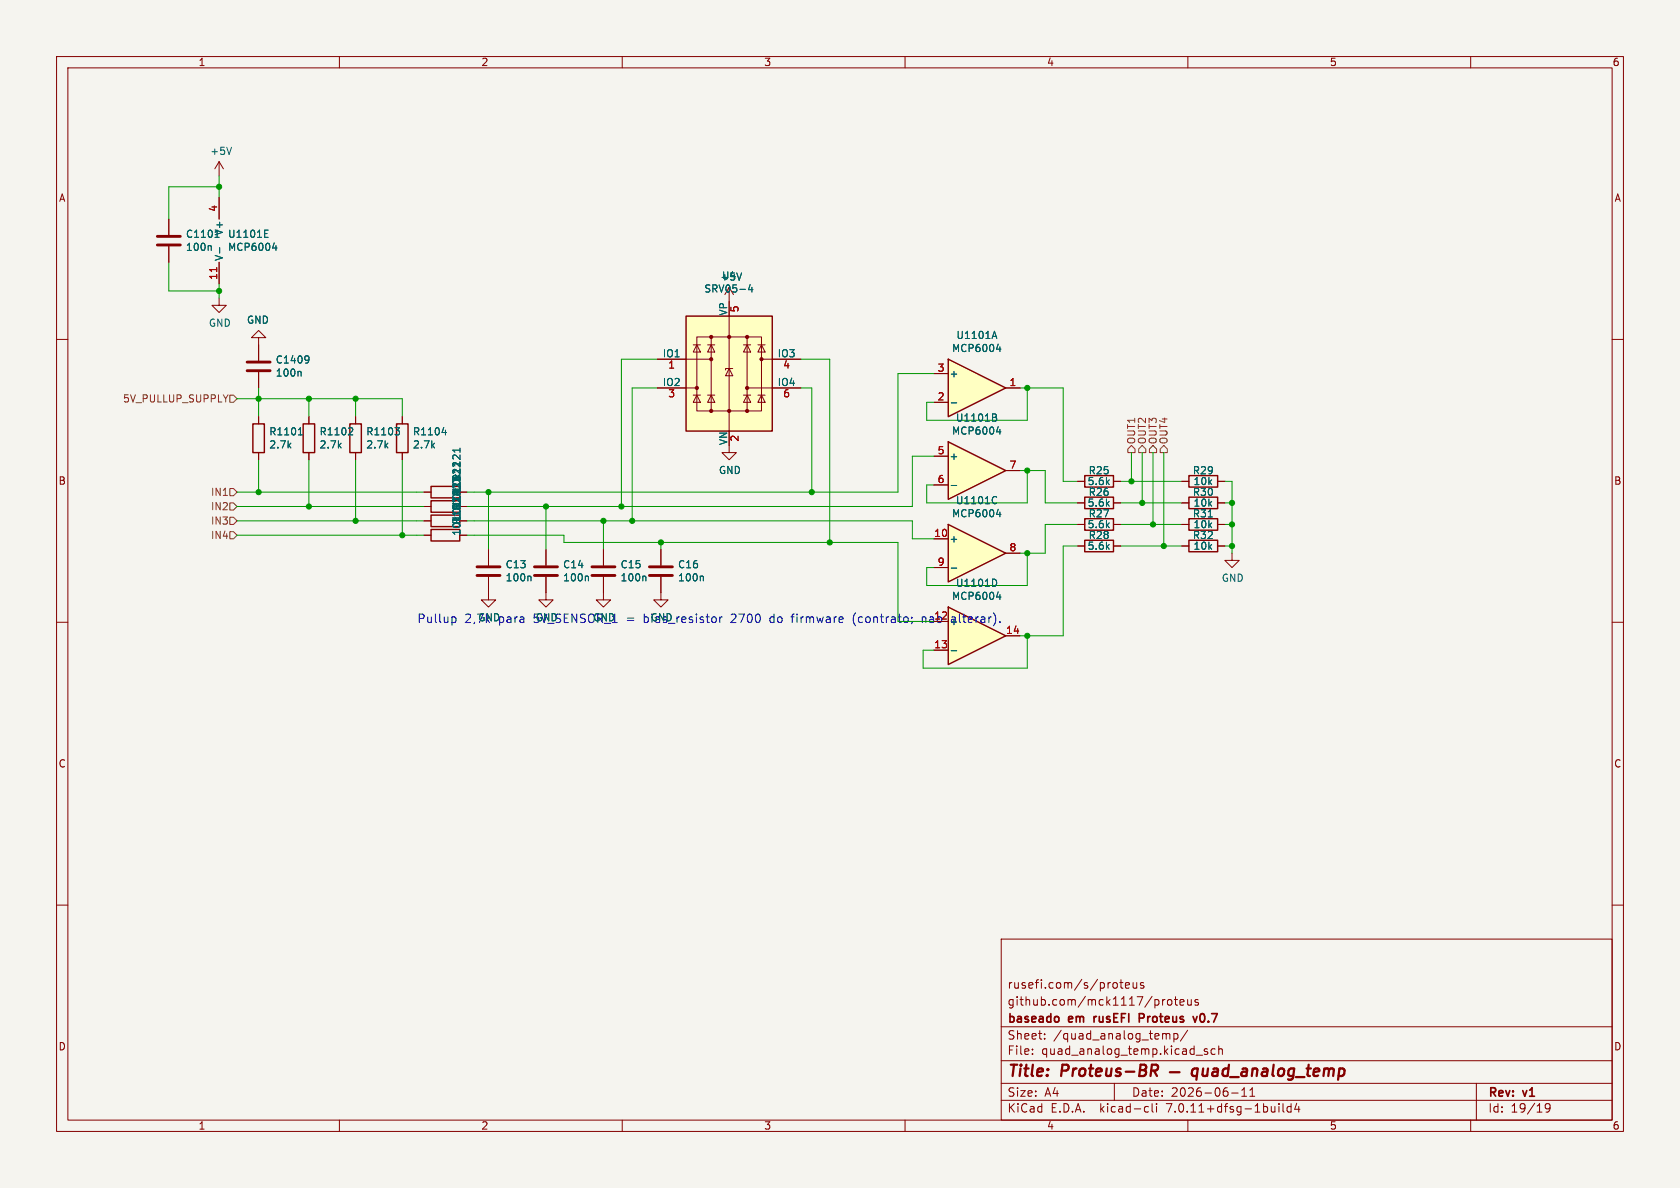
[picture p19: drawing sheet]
<svg xmlns="http://www.w3.org/2000/svg" width="297mm" height="210mm" viewBox="0 0 297 210" stroke-linecap="round" stroke-linejoin="round" font-family="sans-serif">
<defs><g id="words">
<g font-size="2.8" fill="#840000">
<text x="178" y="190.9">Title:</text>
<text x="187.7" y="190.9">Proteus-BR</text>
</g>
<g font-size="2.1" fill="#0000c2">
<text x="73.7" y="110.2">Pullup</text>
<text x="82.1" y="110.2">2,7k</text>
<text x="88.2" y="110.2">para</text>
<text x="94.5" y="110.2">5V_SENSOR_1</text>
<text x="111.1" y="110.2">=</text>
<text x="114.2" y="110.2">bias_resistor</text>
<text x="129.8" y="110.2">2700</text>
<text x="136.8" y="110.2">do</text>
<text x="140.8" y="110.2">firmware</text>
<text x="151.8" y="110.2">(contrato;</text>
<text x="169.5" y="110.2">alterar).</text>
</g>
<g font-size="2.1" fill="#840000">
<text x="164.2" y="110.2">nao</text>
<text x="178" y="178">github.com/mck1117/proteus</text>
<text x="178" y="175">rusefi.com/s/proteus</text>
<text x="178" y="184">Sheet:</text>
<text x="178" y="181.2">baseado</text>
<text x="186.2" y="184">/quad_analog_temp/</text>
<text x="189" y="181.2">em</text>
<text x="194.1" y="181.2">rusEFI</text>
<text x="202.7" y="181.2">Proteus</text>
<text x="212.9" y="181.2">v0.7</text>
<text x="178" y="186.7">File:</text>
<text x="184.1" y="186.7">quad_analog_temp.kicad_sch</text>
<text x="178" y="196.9">KiCad</text>
<text x="178" y="194.1">Size:</text>
<text x="184.7" y="194.1">A4</text>
<text x="185.7" y="196.9">E.D.A.</text>
<text x="194.6" y="196.9">kicad-cli</text>
<text x="200" y="194.1">Date:</text>
<text x="206.5" y="196.9">7.0.11+dfsg-1build4</text>
<text x="207" y="194.1">2026-06-11</text>
<text x="263" y="194.3">Rev:</text>
<text x="263" y="196.9">Id:</text>
<text x="267.1" y="196.9">19/19</text>
<text x="269.4" y="194.3">v1</text>
</g>
<g font-size="1.8" fill="#840000">
<text x="35" y="11.9">1</text>
<text x="85" y="11.9">2</text>
<text x="135" y="11.9">3</text>
<text x="185" y="11.9">4</text>
<text x="235" y="11.9">5</text>
<text x="285" y="11.9">6</text>
<text x="10.3" y="35.9">A</text>
<text x="285.3" y="35.9">A</text>
<text x="10.3" y="85.9">B</text>
<text x="285.3" y="85.9">B</text>
<text x="10.3" y="135.9">C</text>
<text x="285.3" y="135.9">C</text>
<text x="10.3" y="185.9">D</text>
<text x="285.3" y="185.9">D</text>
<text x="35" y="199.9">1</text>
<text x="85" y="199.9">2</text>
<text x="135" y="199.9">3</text>
<text x="185" y="199.9">4</text>
<text x="235" y="199.9">5</text>
<text x="285" y="199.9">6</text>
</g>
<g font-size="1.8" fill="#006464">
<text x="37.1" y="27.6">+5V</text>
<text x="39.6" y="41.7" transform="rotate(-90 39.6 41.7)">V+</text>
<text x="32.8" y="44.6">100n</text>
<text x="32.8" y="42.2">C1101</text>
<text x="39.6" y="46.2" transform="rotate(-90 39.6 46.2)">V-</text>
<text x="40.2" y="42.2">U1101E</text>
<text x="40.2" y="44.6">MCP6004</text>
<text x="124.4" y="51.9">SRV05-4</text>
<text x="127.2" y="49.8">+5V</text>
<text x="127.5" y="49.6">U4</text>
<text x="36.8" y="58">GND</text>
<text x="43.6" y="57.4">GND</text>
<text x="128.7" y="55.9" transform="rotate(-90 128.7 55.9)">VP</text>
<text x="48.7" y="64.5">C1409</text>
<text x="117.1" y="63.2">IO1</text>
<text x="137.4" y="63.2">IO3</text>
<text x="168.2" y="62.4">MCP6004</text>
<text x="169" y="60.1">U1101A</text>
<text x="48.7" y="66.8">100n</text>
<text x="117.1" y="68.3">IO2</text>
<text x="137.4" y="68.3">IO4</text>
<text x="167.8" y="66.9">+</text>
<text x="47.5" y="77.2">R1101</text>
<text x="56.4" y="77.2">R1102</text>
<text x="64.7" y="77.2">R1103</text>
<text x="72.9" y="77.2">R1104</text>
<text x="168.2" y="77">MCP6004</text>
<text x="168.9" y="74.7">U1101B</text>
<text x="47.5" y="79.5">2.7k</text>
<text x="56.4" y="79.5">2.7k</text>
<text x="64.7" y="79.5">2.7k</text>
<text x="72.9" y="79.5">2.7k</text>
<text x="127" y="84">GND</text>
<text x="128.7" y="78.8" transform="rotate(-90 128.7 78.8)">VN</text>
<text x="167.8" y="81.5">+</text>
<text x="81.6" y="87.2" transform="rotate(-90 81.6 87.2)">10k</text>
<text x="168.9" y="89.3">U1101C</text>
<text x="192.2" y="86">5.6k</text>
<text x="192.2" y="89.8">5.6k</text>
<text x="192.4" y="84">R25</text>
<text x="192.4" y="87.9">R26</text>
<text x="210.8" y="87.9">R30</text>
<text x="210.8" y="84">R29</text>
<text x="210.9" y="89.8">10k</text>
<text x="210.9" y="86">10k</text>
<text x="81.6" y="94.8" transform="rotate(-90 81.6 94.8)">10k10k</text>
<text x="81.6" y="90.3" transform="rotate(-90 81.6 90.3)">R1123R1121</text>
<text x="168.2" y="91.6">MCP6004</text>
<text x="192.2" y="93.6">5.6k</text>
<text x="192.4" y="91.7">R27</text>
<text x="192.4" y="95.5">R28</text>
<text x="210.8" y="91.7">R31</text>
<text x="210.8" y="95.5">R32</text>
<text x="210.9" y="93.6">10k</text>
<text x="89.3" y="100.7">C13</text>
<text x="99.5" y="100.7">C14</text>
<text x="109.6" y="100.7">C15</text>
<text x="119.8" y="100.7">C16</text>
<text x="167.8" y="96.1">+</text>
<text x="192.2" y="97.4">5.6k</text>
<text x="210.9" y="97.4">10k</text>
<text x="89.3" y="103">100n</text>
<text x="99.5" y="103">100n</text>
<text x="109.6" y="103">100n</text>
<text x="119.8" y="103">100n</text>
<text x="168.2" y="106.2">MCP6004</text>
<text x="168.9" y="103.9">U1101D</text>
<text x="215.9" y="103">GND</text>
<text x="84.5" y="110">GND</text>
<text x="94.6" y="110">GND</text>
<text x="104.8" y="110">GND</text>
<text x="114.9" y="110">GND</text>
<text x="167.8" y="110.7">+</text>
</g>
<g font-size="1.8" fill="#a90000">
<text x="38.5" y="37.5" transform="rotate(-90 38.5 37.5)">4</text>
<text x="38.5" y="49.6" transform="rotate(-90 38.5 49.6)">11</text>
<text x="130.9" y="55.3" transform="rotate(-90 130.9 55.3)">5</text>
<text x="118" y="65.5">1</text>
<text x="138.4" y="65.5">4</text>
<text x="165.7" y="65.8">3</text>
<text x="118" y="70.6">3</text>
<text x="138.4" y="70.6">6</text>
<text x="165.7" y="70.9">2</text>
<text x="178.4" y="68.3">1</text>
<text x="130.9" y="78.2" transform="rotate(-90 130.9 78.2)">2</text>
<text x="165.7" y="80.4">5</text>
<text x="178.4" y="82.9">7</text>
<text x="165.7" y="85.5">6</text>
<text x="165.1" y="95">10</text>
<text x="165.7" y="100.1">9</text>
<text x="178.4" y="97.5">8</text>
<text x="165.1" y="109.6">12</text>
<text x="177.8" y="112.1">14</text>
<text x="165.1" y="114.7">13</text>
</g>
<g font-size="1.8" fill="#725600">
<text x="21.6" y="71.3">5V_PULLUP_SUPPLY</text>
<text x="200.9" y="78.6" transform="rotate(-90 200.9 78.6)">OUT1</text>
<text x="202.8" y="78.6" transform="rotate(-90 202.8 78.6)">OUT2</text>
<text x="204.7" y="78.6" transform="rotate(-90 204.7 78.6)">OUT3</text>
<text x="206.6" y="78.6" transform="rotate(-90 206.6 78.6)">OUT4</text>
<text x="37.2" y="87.9">IN1</text>
<text x="37.2" y="92.9">IN3</text>
<text x="37.2" y="90.4">IN2</text>
<text x="37.2" y="95.5">IN4</text>
</g>
</g></defs>
<path d="M0 0h297v210h-297z" fill="#f5f4ef" stroke="#f5f4ef" stroke-width=".18"/>
<g fill="none" stroke="#840000" stroke-width=".18">
<path d="M10 10h277v190h-277zM12 12h273v186h-273zM60 10v2M110 10v2M160 10v2M210 10v2M260 10v2M10 60h2M123.2 59.6h11.4v13h-11.4zM125.7 59.6v13M128.9 55.9v20.3M132.1 59.6v13"/>
<path d="M285 60h2M45.7 73.7v1.2M54.6 73.7v1.2M62.9 73.7v1.2M71.1 73.7v1.2M116.2 63.5h9.5M116.2 68.6h7M122.6 69.9h1.2M122.6 61h1.2M123.2 69.9l.6 1.2h-1.2zM123.2 61l.6 1.2h-1.2zM125.1 69.9h1.3"/>
<path d="M125.1 61h1.3M125.7 69.9l.7 1.2h-1.3zM125.7 61l.7 1.2h-1.3zM128.9 65.2l.6 1.2h-1.2zM128.9 78.7v1.3h1.3l-1.3 1.3-1.3-1.3h1.3M129.5 65.2h-1.2v.2M131.4 69.9h1.3M131.4 61h1.3M132.1 69.9l.6 1.2h-1.3zM132.1 61l.6 1.2h-1.3zM132.1 68.6h9.5M134 69.9h1.3"/>
<path d="M134 61h1.3M134.6 69.9l.7 1.2h-1.3zM134.6 61l.7 1.2h-1.3zM134.6 63.5h7M45.7 80v1.3M54.6 80v1.3M62.9 80v1.3M71.1 80v1.3M74.9 92.1h1.3M74.9 89.5h1.3M74.9 87h1.3M74.9 94.6h1.3"/>
<path d="M81.3 92.1h1.2M81.3 89.5h1.2M81.3 87h1.2M81.3 94.6h1.2M86.4 97.2v2.7M96.5 97.2v2.7M106.7 97.2v2.7M116.8 97.2v2.7M190.5 92.7h1.3M190.5 88.9h1.3M190.5 85.1h1.3M190.5 96.5h1.3"/>
<path d="M196.8 92.7h1.3M196.8 88.9h1.3M196.8 85.1h1.3M196.8 96.5h1.3M208.9 92.7h1.3M208.9 88.9h1.3M215.3 92.7h1.2M215.3 88.9h1.2M10 110h2M86.4 102v4h1.2l-1.2 1.3-1.3-1.3h1.3M96.5 102v4h1.3l-1.3 1.3-1.3-1.3h1.3M106.7 102v4h1.2l-1.2 1.3-1.3-1.3h1.3"/>
<path d="M116.8 102v4h1.3l-1.3 1.3-1.2-1.3h1.2M285 110h2M10 160h2M285 160h2M177 166h108v32h-108zM197.5 173.8v.8M198 173.7h.5M198.2 173.2v1.3l.3 .2M199 174.2l.7-.1-.1-.3-.4-.1-.2 .2v.7h.6M200.3 173.7l.1 .9 .3 .1 .3-.1M201 173.7v1M202.2 173.8l-.4-.1-.2 .2 .1 .2 .5 .2v.3h-.6"/>
<path d="M205.5 176.7v1M206 176.7l-.3 .1-.2 .2M206.5 176.8l.4-.1 .3 .3v.4l-.3 .3-.4-.1-.1-.2v-.4zM207.6 176.7h.6M207.8 176.2v1.3l.4 .2M208.6 177.2l.7-.1-.1-.3-.4-.1-.2 .2 .1 .7h.5M210 176.7v.9l.4 .1 .2-.1M210.6 176.7v1M211.8 176.8l-.3-.1-.3 .2 .1 .2 .5 .2v.3h-.6M60 198v2M110 198v2M160 198v2"/>
<path d="M177 194.5h108M177 191.5h108M177 187.5h108M177 181.5h108M182.5 186.3v.1M182.5 185.5v.1M184.7 183.6v.1M184.7 182.8v.1M197 191.5v3M202.6 195.6l.4 .1M203 196.5l-.4 .1M203.7 195.1v1.3l.2 .2"/>
<path d="M204.5 195.1v.1M204.5 195.6v1M206 182.7l.2 .2M206.2 182.9v.8M206.2 182.9l.2-.2 .3 .1 .1 .9M207.5 182.8l.5-.1 .2 .3v.4l-.1 .2h-.6M207.5 182.7v1.5M210 182.1l-1.3 2M210 198v2M211.5 186.5h1.1M213.5 185.5l-.4-.1-.2 .2 .1 .2 .5 .2v.3h-.6M214.8 185.5l-.4-.1-.3 .3v.4l.1 .2h.6"/>
<path d="M215.5 185.5l.2-.1 .3 .1 .1 .9M215.5 184.9v1.5M217.7 193.2h1.2M219.5 193.8h.9M219.5 192.7l.5-.4v1.5M221 193.8h.8M221 192.7l.4-.4v1.5M226.1 195.1v.1M226.1 195.6v1M226.8 195.1v1.3l.2 .2M228.2 195.7l-.4-.1-.3 .3v.4l.2 .2h.5M228.2 195.1v1.5"/>
<path d="M229.2 195l-.3 1.1h.9M229.6 195.6v1M260 198v2M261 191.5v6.5M274 195.7l-.3 .3h-.2l-.3-.3 .1-.5 .4-.1 .3 .1a.99 .99 0 0 1-.4 1.4h-.3"/>
</g>
<g fill="none" stroke="#840000" stroke-width=".4">
<path d="M203.6 188.2l1 .1a.58 .58 0 0 1-.3 1h-.8M204 189.3l.5 .9M206.8 189.5h1.7M211.7 189a.66 .66 0 0 0-.9 .3l-.1 .5 .1 .3 .2 .1 .6-.1M211.8 188.9l-.3 2M212.7 188.9l-.1 1.2a.57 .57 0 0 0 .8-.1M213.6 188.9l-.2 1.3M214.5 189l.2-.1 .6 .1-.1 1.2M215.3 189.4h-.7a.4 .4 0 0 0-.3 .4 .4 .4 0 0 0 .2 .4l.7-.1M217.2 189a.66 .66 0 0 0-1 .3l-.1 .5 .2 .3 .1 .1 .6-.1M217.3 188.2l-.3 2M217.5 190.4h1.5"/>
<path d="M219.6 189l.2-.1 .6 .1-.1 1.2M220.5 189.4h-.7a.4 .4 0 0 0-.4 .4 .4 .4 0 0 0 .3 .4l.7-.1M221.4 189.1a.49 .49 0 0 1 .9 .1l-.1 1M221.5 188.9l-.2 1.3M223.3 189l.2-.1 .5 .1v1.2M224.1 189.4h-.7a.4 .4 0 0 0-.3 .4 .4 .4 0 0 0 .2 .4l.7-.1M225.2 188.2l-.2 1.7 .2 .3M226.1 189.1a.52 .52 0 0 1 .5-.2 .52 .52 0 0 1 .4 .4v.5a.55 .55 0 0 1-.6 .4 .55 .55 0 0 1-.5-.4zM228.8 189a.66 .66 0 0 0-1 .3l-.1 .5 .2 .3 .2 .1 .5-.1M228.8 188.9l-.2 1.6a.6 .6 0 0 1-.9 .3M229.1 190.4h1.5M231 188.9h.8"/>
<path d="M231.4 188.2l-.3 1.7 .1 .2 .4 .1M232.2 189.5l1-.1v-.4l-.2-.1-.6 .1-.2 .9 .2 .3 .6-.1M234.1 189.1a.49 .49 0 0 1 .9 .1M234.1 188.9l-.1 1.3M235 189.2a.5 .5 0 0 1 .7-.2v1.2M235 189.2l-.2 1M236.8 189l.2-.1 .6 .1 .1 .3-.1 .5a.66 .66 0 0 1-1 .3M236.8 188.9l-.2 2"/>
</g>
<path d="M187.1 179.8v.7M193.4 179.7v1M193.5 179.8l-.1 .2M202.1 179.3l-.7-.1v1.5M202.1 179.9l-.7 .1M210.9 179.7l.4 1 .3-1M212.2 179.5v.9" fill="none" stroke="#840000" stroke-width=".3"/>
<g fill="none" stroke="#840000" stroke-width=".25">
<path d="M121.3 55.9h15.2v20.3h-15.2zM44.7 74.9h2v5.1h-2zM53.6 74.9h2v5.1h-2zM61.8 74.9h2.1v5.1h-2.1zM70.1 74.9h2v5.1h-2zM76.2 91.1h5.1v2h-5.1zM76.2 88.5h5.1v2.1h-5.1zM76.2 86h5.1v2h-5.1zM76.2 93.6h5.1v2h-5.1zM191.8 84.1h5v2h-5zM191.8 87.9h5v2h-5zM191.8 91.7h5v2h-5z"/>
<path d="M191.8 95.5h5v2h-5zM210.2 91.7h5.1v2h-5.1zM210.2 87.9h5.1v2h-5.1z"/>
</g>
<g fill="none" stroke="#006464" stroke-width=".18">
<path d="M132.6 50.3l-.3 .9h.8M132.9 50.8v.8M52.7 76.9h.8M52.9 75.9l.2-.3v1.3M62.1 75.6l.3 .3-.1 .3-.7 .7h.8M69.8 75.6h.8l-.4 .5M70.4 76.1l.2 .2v.3l-.2 .3M78.1 76.5h.8M78.8 76v.9M81.3 79.2v.7M81.3 79.6h-1.3l.4 .2M213.6 91.4h.7"/>
<path d="M93.7 101.8l.2 .2v.7M103.8 101.8l.2 .2v.7M114 101.8l.2 .2v.7M124.2 101.8l.1 .2v.7"/>
</g>
<path d="M121.3 55.9h15.2v20.3h-15.2z" fill="#ffffc2" stroke="#ffffc2" stroke-width=".18"/>
<g fill="#840000" stroke="#840000" stroke-width=".18">
<circle cx="123.2" cy="68.6" r=".28"/>
<circle cx="125.7" cy="72.6" r=".28"/>
<circle cx="125.7" cy="63.5" r=".28"/>
<circle cx="125.7" cy="59.6" r=".28"/>
<circle cx="128.9" cy="72.6" r=".28"/>
<circle cx="128.9" cy="59.6" r=".28"/>
<circle cx="132.1" cy="72.6" r=".28"/>
<circle cx="132.1" cy="68.6" r=".28"/>
<circle cx="132.1" cy="59.6" r=".28"/>
<circle cx="134.6" cy="63.5" r=".28"/>
</g>
<path d="M84.3 101.7h4.1M84.3 100.2h4.1M94.5 101.7h4.1M94.5 100.2h4.1M104.6 101.7h4.1M104.6 100.2h4.1M114.8 101.7h4.1M114.8 100.2h4.1" fill="none" stroke="#840000" stroke-width=".51"/>
<path d="M167.6 107.3l10.2 5.1-10.2 5.1z" fill="#ffffc2"/>
<path d="M167.6 107.3l10.2 5.1-10.2 5.1z" fill="none" stroke="#840000" stroke-width=".25"/>
<path d="M165.1 114.9h2.5M177.8 112.4h2.5" fill="none" stroke="#840000" stroke-width=".18"/>
<path d="M168.2 115h.9M175.8 102.4a.68 .68 0 0 1 .4 .6 .68 .68 0 0 1-.4 .7M176.2 105.5h.8M176.8 105.1v.9" fill="none" stroke="#006464" stroke-width=".18"/>
<path d="M167.6 92.7l10.2 5.1-10.2 5.1z" fill="#ffffc2"/>
<path d="M167.6 92.7l10.2 5.1-10.2 5.1z" fill="none" stroke="#840000" stroke-width=".25"/>
<path d="M165.1 95.3h2.5M177.8 97.8h2.5M165.1 100.3h2.5" fill="none" stroke="#840000" stroke-width=".18"/>
<path d="M175.8 87.8l.4 .1M176.2 90.9h.8M176.2 88.9l-.4 .1M176.8 90.5v.9M168.2 100.4h.9" fill="none" stroke="#006464" stroke-width=".18"/>
<path d="M167.6 63.5l10.2 5.1-10.2 5.1z" fill="#ffffc2"/>
<path d="M167.6 63.5l10.2 5.1-10.2 5.1z" fill="none" stroke="#840000" stroke-width=".25"/>
<path d="M165.1 71.1h2.5M165.1 66h2.5M177.8 68.6h2.5" fill="none" stroke="#840000" stroke-width=".18"/>
<path d="M175.5 59.5h.6M175.8 58.6l.4 1.2M168.2 71.2h.9M176.2 61.7h.8M176.8 61.3v.8" fill="none" stroke="#006464" stroke-width=".18"/>
<path d="M167.6 78.1l10.2 5.1-10.2 5.1z" fill="#ffffc2"/>
<path d="M167.6 78.1l10.2 5.1-10.2 5.1zM210.2 84.1h5.1v2h-5.1zM210.2 95.5h5.1v2h-5.1z" fill="none" stroke="#840000" stroke-width=".25"/>
<g fill="none" stroke="#840000" stroke-width=".18">
<path d="M29.8 38.7v2.8M38.7 28.6v2.5M38.7 34.9v3.8M38.7 28.6l-.7 1.2M38.7 28.6l.8 1.2M29.8 43.6v2.8M38.7 52.7v1.3h1.3l-1.3 1.2-1.2-1.2h1.2M38.7 46.4v3.8M45.7 59.7h1.3l-1.3-1.3-1.3 1.3h1.3v4.1M128.9 50.8v2.5M45.7 65.8v2.8M45.7 73.7v1.2"/>
<path d="M54.6 73.7v1.2M62.9 73.7v1.2M71.1 73.7v1.2M116.2 68.6h5.1M116.2 63.5h5.1M136.5 68.6h5.1M136.5 63.5h5.1M165.1 71.1h2.5M165.1 66h2.5M177.8 68.6h2.5M45.7 80v1.3M54.6 80v1.3"/>
<path d="M62.9 80v1.3M71.1 80v1.3M74.9 92.1h1.3M74.9 87h1.3M74.9 89.5h1.3M74.9 94.6h1.3M81.3 92.1h1.2M81.3 87h1.2M81.3 89.5h1.2M81.3 94.6h1.2M86.4 97.2v2.7M96.5 97.2v2.7"/>
<path d="M106.7 97.2v2.7M116.8 97.2v2.7M165.1 80.6h2.5M165.1 85.7h2.5M165.1 95.3h2.5M177.8 83.2h2.5M177.8 97.8h2.5M190.5 85.1h1.3M190.5 96.5h1.3M190.5 92.7h1.3M190.5 88.9h1.3M196.8 85.1h1.3"/>
<path d="M196.8 96.5h1.3M196.8 92.7h1.3M196.8 88.9h1.3M208.9 85.1h1.3M208.9 96.5h1.3M208.9 92.7h1.3M208.9 88.9h1.3M215.3 85.1h1.2M215.3 96.5h1.2M215.3 92.7h1.2M215.3 88.9h1.2M217.8 97.8v1.3h1.3l-1.3 1.2-1.3-1.2h1.3"/>
<path d="M86.4 102v2.8M96.5 102v2.8M106.7 102v2.8M116.8 102v2.8M165.1 114.9h2.5M165.1 100.3h2.5M177.8 112.4h2.5"/>
</g>
<g fill="none" stroke="#006464" stroke-width=".18">
<path d="M40.9 26l-.4 1.3M37.2 43.4l.2 .2v.7M38.8 43.8v.9M46.8 41.3h.4M46.8 42h.6M46.8 40.7h.6M48.2 43.8h.8M48.8 43.4v.9M131.1 48.3l-.4 1.2M132.6 50.3l-.3 .9h.8M132.9 50.8v.8M175.5 59.5h.6"/>
<path d="M175.8 58.6l.4 1.2M52.7 76.9h.8M52.9 75.9l.2-.3v1.3M53 65.6l.2 .2v.7M54.4 62.9l.2 .1a1.03 1.03 0 0 1-.2 1.1M54.6 63.5l-.2 .2M62.1 75.6l.3 .3-.1 .3-.7 .7h.8M69.8 75.6h.8l-.4 .5M70.4 76.1l.2 .2v.3l-.2 .3M78.1 76.5h.8M78.8 76v.9M81.3 79.2v.7"/>
<path d="M81.3 79.6h-1.3l.4 .2M168.2 71.2h.9M175.5 73.2l.6 .1v.2l-.2 .3M175.5 73.8h.4M175.9 73.8l.3 .2-.1 .3-.6 .1M176.2 76.3h.8M176.2 61.7h.8M176.8 61.3v.8M176.8 75.9v.9M168.2 85.8h.9M175.8 87.8l.4 .1M176.2 90.9h.8"/>
<path d="M176.2 88.9l-.4 .1M176.8 90.5v.9M213.6 91.4h.7M93.7 101.8l.2 .2v.7M103.8 101.8l.2 .2v.7M114 101.8l.2 .2v.7M124.2 101.8l.1 .2v.7M168.2 115h.9M168.2 100.4h.9M175.8 102.4a.68 .68 0 0 1 .4 .6 .68 .68 0 0 1-.4 .7M176.2 105.5h.8M176.8 105.1v.9"/>
</g>
<path d="M27.8 43.3h4.1M27.8 41.8h4.1M43.7 65.5h4.1M43.7 64h4.1" fill="none" stroke="#840000" stroke-width=".51"/>
<path d="M38.3 47.3v.7" fill="none" stroke="#a90000" stroke-width=".18"/>
<path d="M40.3 69.8l-.4 .7M40.6 69.9h.7l.6 .6-.6 .6h-.7zM200 78.7l.7 .7v.6h-1.3v-.6zM201.3 79.4l.6-.7 .7 .7v.6h-1.3zM203.8 78.7l.7 .7v.6h-1.3v-.6zM205.7 78.7l.7 .7v.6h-1.3v-.6zM40.6 91.4h.7l.6 .7-.6 .6h-.7zM40.6 86.4h.7l.6 .6-.6 .6h-.7zM40.6 88.9h.7l.6 .6-.6 .7h-.7zM40.6 94h.7l.6 .6-.6 .7h-.7z" fill="none" stroke="#725600" stroke-width=".18"/>
<path d="M80 109h.3l.3 .3-.1 .6-.5 .1M127.3 109v1M127.7 109l-.3 .1-.1 .2M136.2 109.2v.7M139.8 109h.6M140.3 108.5l-.3 .3v1.2M151.3 108.3a1.72 1.72 0 0 0 0 2.3M161.2 109.1v.2M161.3 110l-.2 .3M163 109v1M163.6 109.1l-.3-.1-.3 .2M168.3 109.1l.4-.1 .2 .3" fill="none" stroke="#0000c2" stroke-width=".18"/>
<g fill="none" stroke="#009600" stroke-width=".18">
<path d="M38.7 33h-8.9v5.7M38.7 31.1v3.8M29.8 46.4v5h8.9M38.7 50.2v2.5M41.9 70.5h29.2v3.2M45.7 68.6v5.1M54.6 70.5v3.2M62.9 70.5v3.2M116.2 63.5h-6.3v26M116.2 68.6h-4.4v23.5M141.6 63.5h5.1v32.4M141.6 68.6h1.9v18.4"/>
<path d="M165.1 66h-6.4v21h-76.2M180.3 68.6h7.7v16.5h2.5M181.6 68.6v5.7h-17.8v-3.2h1.3M41.9 89.5h33M41.9 94.6h33M41.9 92.1h33M41.9 87h33M45.7 81.3v5.7M54.6 81.3v8.2M62.9 81.3v10.8M71.1 81.3v13.3M82.5 94.6h17.2v1.3h59v14h6.4"/>
<path d="M82.5 92.1h78.8v3.2h3.8M86.4 87v10.2M96.5 89.5v7.7M106.7 92.1v5.1M116.8 95.9v1.3M165.1 80.6h-3.8v8.9h-78.8M180.3 83.2h4.5v5.7h5.7M181.6 83.2v5.7h-17.8v-3.2h1.3M181.6 97.8v5.7h-17.8v-3.2h1.3M190.5 96.5h-2.5v15.9h-7.7M190.5 92.7h-5.7v5.1h-4.5M198.1 85.1h10.8"/>
<path d="M198.1 88.9h10.8M198.1 96.5h10.8M198.1 92.7h10.8M200 80v5.1M201.9 80v8.9M203.8 80v12.7M205.7 80v16.5M216.5 85.1h1.3v12.7M216.5 88.9h1.3M216.5 96.5h1.3M216.5 92.7h1.3M181.6 112.4v5.7h-18.4v-3.2h1.9"/>
</g>
<g fill="#009600" stroke="#009600" stroke-width=".18">
<circle cx="205.7" cy="96.5" r=".46"/>
<circle cx="203.8" cy="92.7" r=".46"/>
<circle cx="217.8" cy="96.5" r=".46"/>
<circle cx="217.8" cy="92.7" r=".46"/>
<circle cx="217.8" cy="88.9" r=".46"/>
<circle cx="201.9" cy="88.9" r=".46"/>
<circle cx="200" cy="85.1" r=".46"/>
<circle cx="71.1" cy="94.6" r=".46"/>
<circle cx="62.9" cy="92.1" r=".46"/>
<circle cx="54.6" cy="89.5" r=".46"/>
<circle cx="45.7" cy="87" r=".46"/>
<circle cx="62.9" cy="70.5" r=".46"/>
<circle cx="181.6" cy="68.6" r=".46"/>
<circle cx="181.6" cy="83.2" r=".46"/>
<circle cx="181.6" cy="112.4" r=".46"/>
<circle cx="181.6" cy="97.8" r=".46"/>
<circle cx="86.4" cy="87" r=".46"/>
<circle cx="96.5" cy="89.5" r=".46"/>
<circle cx="111.8" cy="92.1" r=".46"/>
<circle cx="109.9" cy="89.5" r=".46"/>
<circle cx="106.7" cy="92.1" r=".46"/>
<circle cx="146.7" cy="95.9" r=".46"/>
<circle cx="116.8" cy="95.9" r=".46"/>
<circle cx="143.5" cy="87" r=".46"/>
<circle cx="45.7" cy="70.5" r=".46"/>
<circle cx="54.6" cy="70.5" r=".46"/>
<circle cx="38.7" cy="33" r=".46"/>
<circle cx="38.7" cy="51.4" r=".46"/>
</g>
<use href="#words"/>
</svg>
